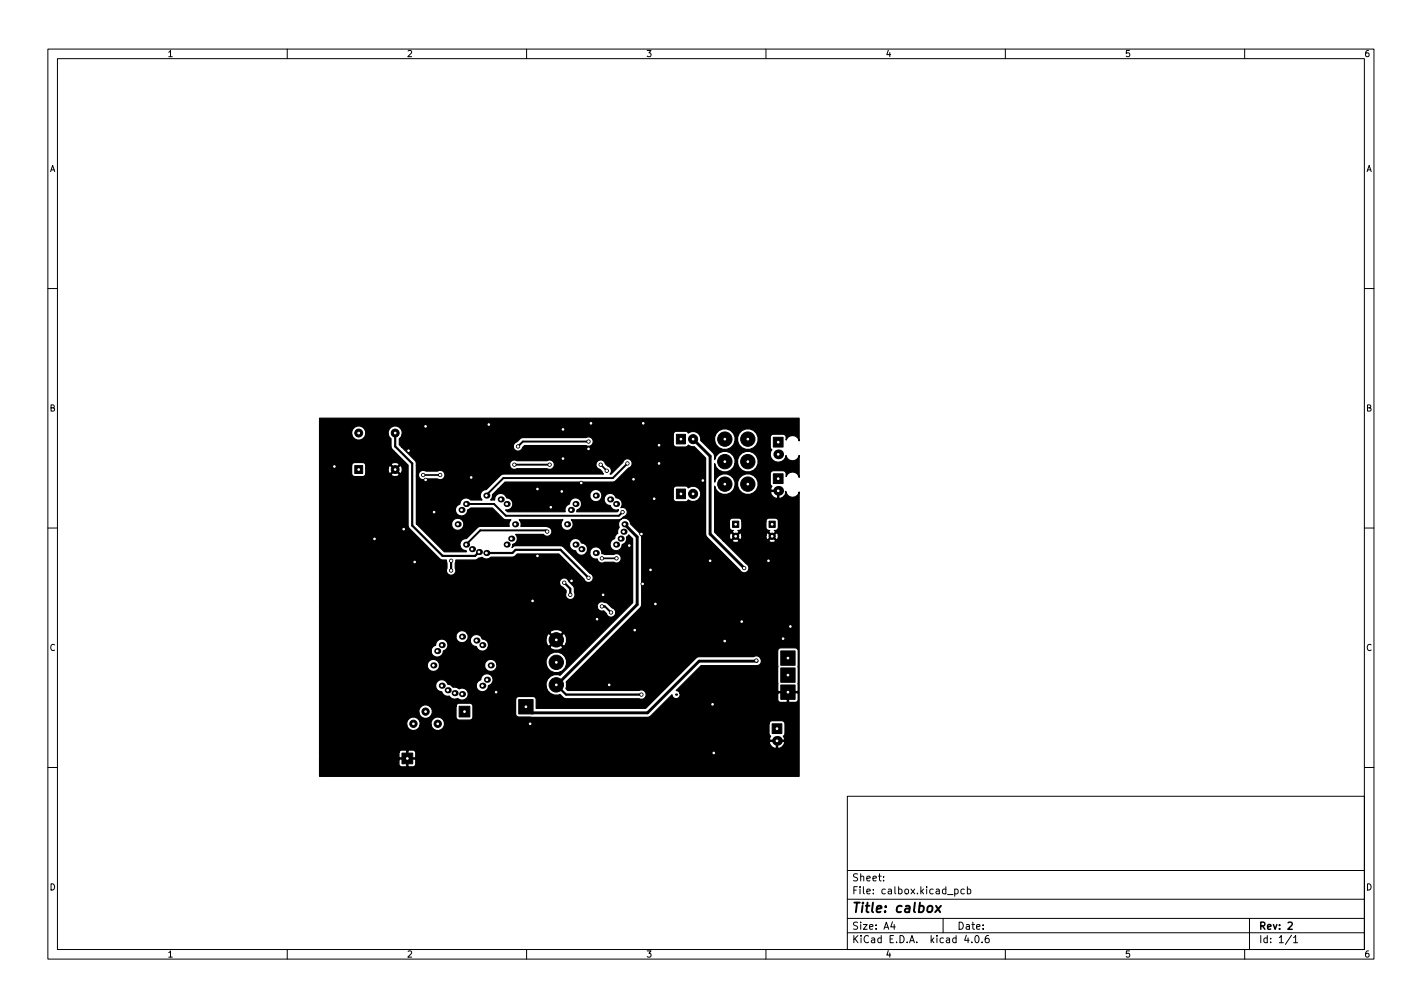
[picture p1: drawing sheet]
<svg xmlns="http://www.w3.org/2000/svg" width="297mm" height="210mm" viewBox="0 0 297 210" stroke-linecap="round" stroke-linejoin="round" font-family="sans-serif">
<defs><g id="words">
<text font-size="2.8" x="178" y="190.6">Title: calbox</text>
<g font-size="2.1">
<text x="178" y="184">Sheet:</text>
<text x="178" y="186.7">File: calbox.kicad_pcb</text>
<text x="178" y="196.9">KiCad E.D.A. kicad 4.0.6</text>
<text x="178" y="194.1">Size: A4</text>
<text x="200" y="194.1">Date:</text>
<text x="263" y="194.1">Rev: 2</text>
<text x="263" y="196.9">Id: 1/1</text>
</g>
<g font-size="1.8">
<text x="35" y="11.9">1</text>
<text x="85" y="11.9">2</text>
<text x="135" y="11.9">3</text>
<text x="185" y="11.9">4</text>
<text x="235" y="11.9">5</text>
<text x="285" y="11.9">6</text>
<text x="10.3" y="35.9">A</text>
<text x="285.3" y="35.9">A</text>
<text x="10.3" y="85.9">B</text>
<text x="285.3" y="85.9">B</text>
<text x="10.3" y="135.9">C</text>
<text x="285.3" y="135.9">C</text>
<text x="10.3" y="185.9">D</text>
<text x="285.3" y="185.9">D</text>
<text x="35" y="199.9">1</text>
<text x="85" y="199.9">2</text>
<text x="135" y="199.9">3</text>
<text x="185" y="199.9">4</text>
<text x="235" y="199.9">5</text>
<text x="285" y="199.9">6</text>
</g>
</g></defs>
<g fill="none" stroke="#000" stroke-width=".21">
<path d="M10 10.2h277v190.1h-277zM12 12.2h273v186.1h-273zM60 10.2v2M110 10.2v2M160 10.2v2M210 10.2v2M260 10.2v2M10 60.2h2M285 60.2h2M10 110.2h2M285 110.2h2M10 160.2h2"/>
<path d="M177 166.3h108v32h-108zM285 160.2h2M60 198.3v2M110 198.3v2M160 198.3v2M177 194.8h108M177 191.8h108M177 187.8h108M177 181.8h108M184.6 183.8v.1M184.6 183v.1M186.4 192.5l-.3 1h.9"/>
<path d="M186.8 193v1M197 191.8v3M199.4 185.7l.5-.1 .2 .3-.1 .7h-.6M199.4 185.6v1.5M201.4 185.7l-.4-.1-.3 .3 .2 .7h.5M201.9 195.3l-.4 1h.9M202.1 185.7l.4-.1 .3 .3-.2 .7h-.5M202.1 185.1v1.5M203 196.7v.1M203.9 195.4l.1-.1a.8 .8 0 0 1 .5 .8 .8 .8 0 0 1-.5 .7 1 1 0 0 1-.1-1.4zM205.1 196.7v.1M206.5 195.3l-.4 .1a1.01 1.01 0 0 0 0 1.4l.5-.1v-.5l-.2-.3-.5 .1-.1 .2"/>
<path d="M210 198.3v2M260 198.3v2M261 191.8v6.5M269.8 195.3l-1.3 1.9M270.2 195.8l.4-.5v1.5M270.2 196.8h.9"/>
</g>
<path d="M269.1 192.7l.5-.2 .3 .5-.9 1h.9" fill="none" stroke="#000" stroke-width=".3"/>
<path d="M195.5 189.1l.9 1.4M196.6 189.1l-1.3 1.4" fill="none" stroke="#000" stroke-width=".4"/>
<g fill="#000" stroke="#000" stroke-width=".21">
<path d="M74.1 97.2h1.7v1.7h-1.7zM141.3 90.7h1.9v2h-1.9zM161.5 91.3h2.1v2h-2.1zM141.3 102.1h1.9v2h-1.9zM153 108.8h1.3v1.3h-1.3zM160.6 108.8h1.3v1.3h-1.3zM161.5 98.9h2.1v2.1h-2.1zM163.1 135.9h3v3h-3zM84 157.2h2.2v2.3h-2.2zM95.9 147.5h2.2v2.2h-2.2zM108.4 146.1h3v3h-3zM161.3 151.1h2v2.1h-2z"/>
<path d="M163.1 139.5h3v3h-3zM163.1 143h3v3h-3z"/>
<circle cx="69.8" cy="97.4" r=".34"/>
<circle cx="74.9" cy="90.4" r=".83"/>
<circle cx="82.5" cy="98" r=".83"/>
<circle cx="82.5" cy="90.4" r=".83"/>
<circle cx="85.3" cy="94.1" r=".34"/>
<circle cx="88.4" cy="99.2" r=".34"/>
<circle cx="88.9" cy="89" r=".34"/>
<circle cx="91.9" cy="99.2" r=".34"/>
<circle cx="98.4" cy="99.7" r=".34"/>
<circle cx="102.1" cy="88.6" r=".34"/>
<circle cx="107.4" cy="97" r=".34"/>
<circle cx="108.2" cy="93.2" r=".34"/>
<circle cx="114.8" cy="97" r=".34"/>
<circle cx="117.6" cy="89.7" r=".34"/>
<circle cx="117.6" cy="95.8" r=".34"/>
<circle cx="122.9" cy="93.7" r=".34"/>
<circle cx="122.9" cy="92.2" r=".34"/>
<circle cx="123.4" cy="88.4" r=".34"/>
<circle cx="125.5" cy="97" r=".34"/>
<circle cx="126.7" cy="98.3" r=".34"/>
<circle cx="131.1" cy="96.8" r=".34"/>
<circle cx="134.4" cy="88.4" r=".34"/>
<circle cx="137.7" cy="96.8" r=".34"/>
<circle cx="137.7" cy="93" r=".34"/>
<circle cx="144.8" cy="91.7" r=".95"/>
<circle cx="151.4" cy="91.7" r="1.5"/>
<circle cx="151.4" cy="96.4" r="1.5"/>
<circle cx="156.2" cy="96.4" r="1.5"/>
<circle cx="156.2" cy="91.7" r="1.5"/>
<circle cx="78.2" cy="112.5" r=".34"/>
<circle cx="84.3" cy="110.5" r=".34"/>
<circle cx="86.6" cy="117.3" r=".34"/>
<circle cx="88.9" cy="100.2" r=".34"/>
<circle cx="90.7" cy="106.9" r=".34"/>
<circle cx="94.2" cy="117.1" r=".34"/>
<circle cx="94.2" cy="119.1" r=".34"/>
<circle cx="112.3" cy="116.1" r=".34"/>
<circle cx="112.3" cy="102.1" r=".34"/>
<circle cx="114.3" cy="111" r=".34"/>
<circle cx="115.1" cy="105.9" r=".34"/>
<circle cx="117.3" cy="102.6" r=".34"/>
<circle cx="121.4" cy="100.8" r=".34"/>
<circle cx="125.7" cy="116.6" r=".34"/>
<circle cx="128.8" cy="116.6" r=".34"/>
<circle cx="130" cy="106.9" r=".34"/>
<circle cx="131.4" cy="113.9" r=".34"/>
<circle cx="132.3" cy="100.1" r=".34"/>
<circle cx="134" cy="111.5" r=".34"/>
<circle cx="135.9" cy="119" r=".34"/>
<circle cx="136.7" cy="104.1" r=".34"/>
<circle cx="144.8" cy="103.1" r=".95"/>
<circle cx="146.8" cy="100.3" r=".34"/>
<circle cx="148.3" cy="117.1" r=".34"/>
<circle cx="151.4" cy="101.1" r="1.5"/>
<circle cx="153.7" cy="112" r=".65"/>
<circle cx="155.4" cy="118.6" r=".34"/>
<circle cx="156.2" cy="101.1" r="1.5"/>
<circle cx="160.5" cy="117.1" r=".34"/>
<circle cx="161.3" cy="112" r=".65"/>
<circle cx="111.3" cy="125.5" r=".34"/>
<circle cx="116.2" cy="133.6" r="1.5"/>
<circle cx="116.2" cy="138.3" r="1.5"/>
<circle cx="117.9" cy="121.7" r=".34"/>
<circle cx="119.1" cy="124.2" r=".34"/>
<circle cx="119.4" cy="121.3" r=".34"/>
<circle cx="122.9" cy="120.6" r=".34"/>
<circle cx="124.7" cy="129.3" r=".34"/>
<circle cx="125.7" cy="126.6" r=".34"/>
<circle cx="126" cy="124.2" r=".34"/>
<circle cx="127.6" cy="127.9" r=".34"/>
<circle cx="132.6" cy="131.6" r=".34"/>
<circle cx="134.2" cy="121.9" r=".34"/>
<circle cx="136.9" cy="126.1" r=".34"/>
<circle cx="151.4" cy="133.9" r=".34"/>
<circle cx="154.9" cy="129.8" r=".34"/>
<circle cx="158" cy="137.9" r=".34"/>
<circle cx="163.6" cy="133.3" r=".34"/>
<circle cx="165.1" cy="130.8" r=".34"/>
<circle cx="86.4" cy="151.1" r=".76"/>
<circle cx="88.9" cy="148.6" r=".76"/>
<circle cx="91.4" cy="151.1" r=".76"/>
<circle cx="103.6" cy="144.5" r=".34"/>
<circle cx="110.7" cy="151.1" r=".34"/>
<circle cx="116.2" cy="143" r="1.5"/>
<circle cx="127.3" cy="143" r=".34"/>
<circle cx="134" cy="145" r=".34"/>
<circle cx="148.8" cy="147.1" r=".34"/>
<circle cx="149.1" cy="157.2" r=".34"/>
</g>
<g fill="#000">
<circle cx="162.6" cy="94.9" r="1.02"/>
<circle cx="95.6" cy="109.5" r=".63"/>
<circle cx="96.4" cy="106.5" r=".63"/>
<circle cx="97.4" cy="113.7" r=".63"/>
<circle cx="97.4" cy="105.2" r=".63"/>
<circle cx="98.6" cy="114.7" r=".63"/>
<circle cx="100" cy="115.3" r=".63"/>
<circle cx="101.6" cy="115.5" r=".63"/>
<circle cx="101.6" cy="103.5" r=".63"/>
<circle cx="104.6" cy="104.3" r=".63"/>
<circle cx="105.8" cy="105.2" r=".63"/>
<circle cx="105.8" cy="113.7" r=".63"/>
<circle cx="106.8" cy="112.5" r=".63"/>
<circle cx="107.6" cy="109.5" r=".63"/>
<circle cx="118.5" cy="109.5" r=".63"/>
<circle cx="119.3" cy="106.5" r=".63"/>
<circle cx="120.2" cy="105.2" r=".63"/>
<circle cx="120.2" cy="113.7" r=".63"/>
<circle cx="121.5" cy="114.7" r=".63"/>
<circle cx="124.5" cy="103.5" r=".63"/>
<circle cx="124.5" cy="115.5" r=".63"/>
<circle cx="127.5" cy="104.3" r=".63"/>
<circle cx="128.7" cy="105.2" r=".63"/>
<circle cx="128.7" cy="113.7" r=".63"/>
<circle cx="129.7" cy="112.5" r=".63"/>
<circle cx="130.3" cy="111" r=".63"/>
<circle cx="130.5" cy="109.5" r=".63"/>
<circle cx="162.6" cy="102.5" r="1.02"/>
<circle cx="90.5" cy="138.9" r=".63"/>
<circle cx="91.3" cy="135.9" r=".63"/>
<circle cx="92.3" cy="134.7" r=".63"/>
<circle cx="96.5" cy="132.9" r=".63"/>
<circle cx="99.5" cy="133.7" r=".63"/>
<circle cx="100.8" cy="134.7" r=".63"/>
<circle cx="102.5" cy="138.9" r=".63"/>
<circle cx="92.3" cy="143.2" r=".63"/>
<circle cx="93.5" cy="144.1" r=".63"/>
<circle cx="95" cy="144.7" r=".63"/>
<circle cx="96.5" cy="144.9" r=".63"/>
<circle cx="100.8" cy="143.2" r=".63"/>
<circle cx="101.7" cy="141.9" r=".63"/>
<circle cx="141.2" cy="145" r=".23"/>
<circle cx="162.3" cy="154.7" r="1.02"/>
</g>
<path d="M88.4 99.2h3.5M122.7 93.7h.2M125.5 97l1.2 1.3M125.7 116.6h3.1M125.7 126.6h.7" fill="none" stroke="#000" stroke-width=".36"/>
<path d="M82.5 90.4v2.8l3.6 3.6v12.9l6.4 6.4h6.7l.8-.8M94.2 117.1v2M101.6 115.5h5.4l.7-.7h9.4l5.8 5.8M117.9 121.7l1.2 1.2v1.3M116.2 143l2 2h15.7" fill="none" stroke="#000" stroke-width=".46"/>
<path d="M107.4 97h7.4M122.9 92.2h-13.7l-1 1M131.1 96.8l-3.1 3h-22.8l-3.6 3.7M97.4 105.2h5.8l2.5 2.5h23.6l.7-.8M114.3 111l-.3-.3h-13.7l-2.9 3M125.7 126.6h.7l1.2 1.3" fill="none" stroke="#000" stroke-width=".41"/>
<path d="M144.8 91.7l3.5 3.5v16.3l7.1 7.1M130.5 109.5l2.6 2.6v14.1l-16.9 16.8M158 137.9l.1 .1h-12.1l-10.7 10.8h-24.2l-1.2-1.2" fill="none" stroke="#000" stroke-width=".61"/>
<path d="M66.7 87.3h100.2v4.8a1.4 1.4 0 0 0-1.3-1.2 1.4 1.4 0 0 0-1.4 1v-.8l-.4-.4h-2.3a.65 .65 0 0 0-.6 .6v2l.3 .6a1.65 1.65 0 0 0 .7 2.5 1.65 1.65 0 0 0 2.3-1.3 1.4 1.4 0 0 0 1.4 1.1 1.4 1.4 0 0 0 1.3-1.1v4.6v-.3a1.42 1.42 0 0 0-1.4-.9 1.42 1.42 0 0 0-1.3 1v-.8l-.4-.4h-2.3a.65 .65 0 0 0-.6 .6v2.1l.3 .5-.2 .6 .1 .3 1.6-.1v1.7l.2 .1a1.24 1.24 0 0 0 1.1-1.5h.2v.4a1.42 1.42 0 0 0 1.5 .8 1.42 1.42 0 0 0 1.2-1.1v59.4h-100.2v-3.5h16.6v1l.3 .4 1.2 .1 .2-.1v-1.5h.2v1.5l.2 .1h.9l.5-.5v-1l-.1-.1h-3.2l-.2 .1h-16.6v-1.5h16.6v1l.2 .1h1.5v-1.4h.2v1.4h1.5l.1-.1v-1l-.2-.4a1.85 1.85 0 0 0-1.6 .1l-.2-.2h-1l-.5 .5h-16.6v-2h94a1.28 1.28 0 0 0 1.5 1.1v-1.4h.2v1.4l.3 .1a1.24 1.24 0 0 0 1.1-1.5h-3l-.1 .3h-94v-3.7h18.3l.2 .5a1.42 1.42 0 0 0 1.4 .6 1.42 1.42 0 0 0 1.2-1.1h2.2l.3 .5a1.41 1.41 0 0 0 1.5 .6 1.41 1.41 0 0 0 1-1.4h67.8v2.1l.4 .5-.3 .6 .1 .3h3l.1-.3-.3-.6 .4-.5v-2.1a.65 .65 0 0 0-.7-.6h-2.2l-.5 .6h-67.8a1.41 1.41 0 0 0-1.5-1.4 1.41 1.41 0 0 0-1.3 1.7h-2.2v-.6a1.42 1.42 0 0 0-1.7-1.1 1.42 1.42 0 0 0-1.1 1.7h-18.3v-2.5h20.8l.2 .5a1.42 1.42 0 0 0 2.2 .2 1.42 1.42 0 0 0-.1-2.1h5.5v2.2a.65 .65 0 0 0 .6 .6h2.2l.5-.1 .2-.5v-2.2a.65 .65 0 0 0-.7-.7l-2.4 .1-.4 .6h-5.5a1.41 1.41 0 0 0-1.7-.1 1.41 1.41 0 0 0-.6 1.5h-20.8v-5.7h24.3l.1 .5a1.27 1.27 0 0 0 1.2 .7 1.22 1.22 0 0 0 1.6 .9 1.27 1.27 0 0 0 1.7 .5 1.31 1.31 0 0 0 1.5 .3h10.6v3a.65 .65 0 0 0 .7 .6l26.9 .1 .6-.3 4.5-4.4a.85 .85 0 0 0 .9 .8 .85 .85 0 0 0 .7-1.1h20.5v1.3l.2 .5 1.6 .1 .2-.2v-1.9h.2v1.9l.2 .2h1.3l.5-.6v-1.3l-.1-.2h-4l-.1 .2h-20.5a.81 .81 0 0 0-.7-.6l5.1-5.2h11.7a1.02 1.02 0 0 0 .8-1.4 1.02 1.02 0 0 0-1.5-.5l-11.7 .1-10.8 10.7h-22.9v-1.8a.65 .65 0 0 0-.6-.7h-3l-.5 .2-.2 .5h-10.6a1.27 1.27 0 0 0 .6-1.8 1.27 1.27 0 0 0-1.8-.5 1.21 1.21 0 0 0-1.3-.3l-.2-.3h5.1l.1 .5a1.29 1.29 0 0 0 1.3 .7 1.29 1.29 0 0 0 1.1-1h12.1l.3 .8a2.07 2.07 0 0 0 2.6 .8l.6 .6 .6 .3h15.3a.99 .99 0 0 0 1.5-.9 .99 .99 0 0 0-1.5-.8h-14.9l-.4-.4 .1-.4v-1l6.4-6.5h37.7l.1 8.3 .1 .2h4l.1-.2v-8.3a.65 .65 0 0 0-.6-.6h-3l-.5 .1-.2 .5h-37.7l9.3-9.3v-14.5l-.2-.7-2.1-2-.1-.4a1.28 1.28 0 0 0-1.7-.7 1.28 1.28 0 0 0-.5 1.8 1.21 1.21 0 0 0-.4 1.3 1.22 1.22 0 0 0-.6 1.1 1.28 1.28 0 0 0-1 1.4 1.28 1.28 0 0 0 1.4 1.1 1.28 1.28 0 0 0 1.2-1.3 1.22 1.22 0 0 0 .9-1.6l.4-.4 .9 .8v13.3l-15.2 15.2-.4-.1a2.18 2.18 0 0 0-2.5 2.5h-12.1l.1-.2a1.29 1.29 0 0 0 .9-1.5 1.29 1.29 0 0 0-1.4-1.1 1.29 1.29 0 0 0-1.2 1.4 1.21 1.21 0 0 0-.9 1.2h-5.1l-.9-.3a1.29 1.29 0 0 0-1.4-1 1.29 1.29 0 0 0-1.1 1.3h-24.3v-4.3h22.5l.1 .5a1.3 1.3 0 0 0 1.5 .8 1.3 1.3 0 0 0 1-1.3h9.4l.1 .5a1.28 1.28 0 0 0 1.6 .8 1.28 1.28 0 0 0 .9-1.5h10.3l.3 .8a2.18 2.18 0 0 0 3.6 0 2.18 2.18 0 0 0-1.4-3.3 2.18 2.18 0 0 0-2.5 2.5h-10.3l-.1-.3a1.3 1.3 0 0 0-1.4-.7 1.3 1.3 0 0 0-1.1 1.2h-9.4l-.1-.5a1.3 1.3 0 0 0-1.4-.7 1.3 1.3 0 0 0-1.1 1.2h-22.5v-3h23.3l.1 .5a1.3 1.3 0 0 0 1.5 .8 1.3 1.3 0 0 0 1-1.3 1.27 1.27 0 0 0 .9-1.5 1.27 1.27 0 0 0-1.4-1 1.27 1.27 0 0 0-1.1 1.3 1.21 1.21 0 0 0-1 1.2h-23.3v-3h28.5l.1 .5a1.29 1.29 0 0 0 2.2 .3h.7l.1 .5a1.27 1.27 0 0 0 1.2 .8 1.28 1.28 0 0 0 1.2 1 1.28 1.28 0 0 0 1.3-.9h12.9l.1 .3a1.78 1.78 0 0 0 2.5-.3l-1.3-1.3-1.3 1.3h-12.9l.1-.4a1.27 1.27 0 0 0-1.4-1.3v-.2h13.4v.9l.3 .7 .3 .1 1.3-1.3h.4l1.3 1.3 .3-.1a1.78 1.78 0 0 0-.3-2.5l-1.3 1.3h-.4l-1.3-1.3-.3 .1-.3 .8h-13.4a1.29 1.29 0 0 0-1.5-.7 1.29 1.29 0 0 0-1 1.2h-.7l.3-.8-.3-.8h17.4l1.3 1.3 1.3-1.3a1.66 1.66 0 0 0-2.6 0l-17.5-.1a1.31 1.31 0 0 0-1.4-.2 1.31 1.31 0 0 0-.8 1.1h-28.5v-6.1h58.1l.1 .4a.95 .95 0 0 0 1.2 .3l.7 .9a1 1 0 0 0 1.7 0 1 1 0 0 0-.6-1.5l-.9-.9-.7-.2a.99 .99 0 0 0-1.1 0 .99 .99 0 0 0-.4 1h-58.1v-4.9h50.2l.1 .3 1.3 1.1v.4a.99 .99 0 0 0 .8 1.5 .99 .99 0 0 0 .9-1.5 1.51 1.51 0 0 0-.3-1.4l-1-1.2a1 1 0 0 0-1.2-.4 1 1 0 0 0-.6 1.2h-50.2v-24.7h6.8v1.7a.65 .65 0 0 0 .6 .6h1.9l.4-.4h5.3a1 1 0 0 0 1.7 0l-.9-.9-.8 .9h-5.3v-1.3h4.7l.2 1 .2 .1 .9-.9h.3l.9 .9a1 1 0 0 0 0-1.7l-.9 .8h-.3l-.9-.8-.2 .1-.2 .5h-4.7v-.8h5.3l.8 .9 .9-.9-.1-.2a1.08 1.08 0 0 0-1.6 .2h-5.3l-.2-.2-.4-.2h-1.7a.65 .65 0 0 0-.6 .6h-6.8v-6.5h6.8l.2 .5a1.49 1.49 0 0 0 1.5 .7 1.49 1.49 0 0 0 1.2-1.2h4.7l.2 .5 .4 .4 .1 1.9 3.4 3.6 .1 13 6.5 6.6 .7 .2h.8l.1 1.8a.99 .99 0 0 0 .8 1.4 .99 .99 0 0 0 .9-1.5l.1-1.7h4l1.5-.5a1.32 1.32 0 0 0 1.8-.1h4.5h.4l.7-.6h8.6l5.3 5.2a.99 .99 0 0 0 1.6 .4 .99 .99 0 0 0-.4-1.6l-5.8-5.7-9.7-.1-.8 .4 .2-.6h11.9a1.26 1.26 0 0 0 1.3 1.3 1.23 1.23 0 0 0 .9 .9 1.23 1.23 0 0 0 1.3-.5l.7 .1a1.24 1.24 0 0 0 1.6 1.2 .98 .98 0 0 0 1.5 .7h1.9a1 1 0 0 0 1.6-.8 1 1 0 0 0-1.6-.8h-1.9l-.6-.2a1.26 1.26 0 0 0-1.2-1.4 1.26 1.26 0 0 0-1.3 1.2h-.7l.1-.2a1.29 1.29 0 0 0-1.2-1.8 1.26 1.26 0 0 0-1.3-1 1.26 1.26 0 0 0-1.1 1.3h-11.9a1.24 1.24 0 0 0 .6-2.1h5.8l.2 .2a1.01 1.01 0 0 0 1.5-.5 1.01 1.01 0 0 0-.8-1.3l-5.6-.1a1.2 1.2 0 0 0-.3-1.4h9.1a1.29 1.29 0 0 0 0 1.9 1.29 1.29 0 0 0 1.8 0 1.29 1.29 0 0 0-.1-1.9h10h.3l.7-.6a.99 .99 0 0 0 .7-1.3 .99 .99 0 0 0-1.3-.6 1.27 1.27 0 0 0 .1-1.3 1.27 1.27 0 0 0-1.1-.8 1.27 1.27 0 0 0-1.5-.9 1.27 1.27 0 0 0-1 1.4 1.27 1.27 0 0 0 1.3 1.2 1.23 1.23 0 0 0 1.7 .8l-.3 .5h-8.4v-.4a1.28 1.28 0 0 0 1-1.4 1.28 1.28 0 0 0-1.4-1.1 1.28 1.28 0 0 0-1.1 1.2 1.23 1.23 0 0 0-.9 1.7h-12.1l-.4-.4a1.26 1.26 0 0 0 1.5-1.2 1.26 1.26 0 0 0-1.3-1.3l-.2-.6 17.6 .1a1.27 1.27 0 0 0 1.8 1.1 1.27 1.27 0 0 0 .3-2.1 1.27 1.27 0 0 0-2 .5l-.1 .4h-17.6a1.28 1.28 0 0 0-1.5-.3 1.28 1.28 0 0 0-.8 1.3h-.8l.3-.4 .1-.7 1.1-1.2h36.6v2l.2 .5 .5 .2h1.9l.6-.4a1.6 1.6 0 0 0 2.2-.2 1.6 1.6 0 0 0 0-2.2 1.6 1.6 0 0 0-2.2-.1l-.6-.4h-1.9a.65 .65 0 0 0-.7 .6h-36.6l1.5-1.4h22.5l.6-.3 2.7-2.7a.99 .99 0 0 0 .5-1.6 .99 .99 0 0 0-1.7 .5l-2.4 2.4h-.3a.97 .97 0 0 0 .3-1 .97 .97 0 0 0-.8-.7l-.4-.5a1 1 0 0 0-1.7-.5 1 1 0 0 0 .5 1.7l.7 1h-20.8l-.6 .2-3 3a1.27 1.27 0 0 0-1.2 .8 1.27 1.27 0 0 0 .3 1.4l-2.4-.1a1.29 1.29 0 0 0-1.4-.2 1.29 1.29 0 0 0-.8 1.2 1.27 1.27 0 0 0-.9 1.4 1.27 1.27 0 0 0 1.4 1 1.27 1.27 0 0 0 1.1-1.3l.6-.3h4.6l2.4 2.4h1.4a1.2 1.2 0 0 0-.3 1.4l-6.4 .1-2.6 2.4a1.27 1.27 0 0 0-1.3 1.3 1.27 1.27 0 0 0 1.3 1.3v.2h-4.6l-5.7-5.7h7.2l.1 .5a1.29 1.29 0 0 0 2.1 .4 1.29 1.29 0 0 0-.4-2.1 1.29 1.29 0 0 0-1.8 1.2l-7.3-.1v-10h.4a.99 .99 0 0 0 1.6 .6h2.4a1 1 0 0 0 1.5-.8 1 1 0 0 0-1.5-.8h-2.5a1 1 0 0 0-1.1 0 1 1 0 0 0-.4 1h-.4v-2.2h19.5l.1 .4a.99 .99 0 0 0 1.4 .3h6.3l.3 .1a1 1 0 0 0 1.2-1.2 1 1 0 0 0-1.5-.6h-6.3l-.4-.2a1 1 0 0 0-1.1 1.2h-19.5l-.1-.8-.2-.2-2.7-2.8h23.2a.99 .99 0 0 0 1 .8 .99 .99 0 0 0 1-.8l.4-.4h12.8a.99 .99 0 0 0 1.5-.8 .99 .99 0 0 0-1.5-.8h-13.2l-.6 .2-.6 .6a.99 .99 0 0 0-.8 1.2h-23.2l-.6-.5v-1.3l.4-.4 .2-.5h56.6v2a.65 .65 0 0 0 .7 .6h1.9l.6-.4 .7 .4h.5l2.4 2.3 .1 16.3 7.1 7.3a.99 .99 0 0 0 1.6 .1 .99 .99 0 0 0-.3-1.6l-4.9-4.8h2a.95 .95 0 0 0 1.3 .2l.1-.2h6.2a.95 .95 0 0 0 1.4 .2v-.2l-.7-.8-.7 .8h-6.2l-.7-.8-.7 .8h-2l-1-1.1h2.4l.1 .8 .3 .1 .7-.7h.3l.8 .7 .2-.1 .1-.8h5.1l.2 .8 .2 .1 .7-.7h.4l.7 .7 .2-.1a.9 .9 0 0 0-.2-1.4l-.7 .8h-.4l-.7-.8-.2 .1-.2 .5h-5.1l-.1-.5-.2-.1-.8 .8h-.3l-.7-.8-.3 .1-.1 .5h-2.4l-.7-.7v-2.3h3.1v1.6l.4 .3 .4 .1-.2 .3 .7 .7 .7-.7-.1-.3h-.2l.5-.1 .3-.3 .1-1.6h5v1.3a.67 .67 0 0 0 .8 .7l-.2 .3 .7 .7 .7-.7v-.3h-.3l.5-.1 .3-.3 .1-1.6a.65 .65 0 0 0-.7-.6h-1.5l-.4 .6h-5a.65 .65 0 0 0-.7-.6h-1.5l-.4 .6h-3.1v-7.3l.3 .8a2.18 2.18 0 0 0 2.2 .9 2.18 2.18 0 0 0 1.7-1.7h.6l.3 .8a2.16 2.16 0 0 0 3 .6h3.6l.6 .9 .6 .3 .2-.1v-1.4h-1.3l-.1 .3h-3.6l.6-.6a2.18 2.18 0 0 0-1.4-3.3 2.18 2.18 0 0 0-2.5 2.5h-.6v-.8a2.18 2.18 0 0 0-2.1-1.8 2.18 2.18 0 0 0-2.1 1.8v-3.9l.3 .8a2.18 2.18 0 0 0 2.2 .9 2.18 2.18 0 0 0 1.7-1.7h.6l.3 .8a2.18 2.18 0 0 0 3.6 0 2.18 2.18 0 0 0-1.4-3.3 2.18 2.18 0 0 0-2.5 2.5h-.6v-.8a2.18 2.18 0 0 0-2.1-1.8 2.18 2.18 0 0 0-2.1 1.8l-.1-1.1-.2-.3-2.5-2.5h2.8l.3 .8a2.18 2.18 0 0 0 2.2 .9 2.18 2.18 0 0 0 1.7-1.7h.6l.3 .8a2.18 2.18 0 0 0 3.6 0 2.18 2.18 0 0 0-1.4-3.3 2.18 2.18 0 0 0-2.5 2.5h-.6v-.8a2.18 2.18 0 0 0-2.5-1.7 2.18 2.18 0 0 0-1.7 2.5h-2.8l-.1-.2a1.59 1.59 0 0 0-.8-1.6 1.59 1.59 0 0 0-1.8 .1l-.6-.4h-1.9a.65 .65 0 0 0-.7 .7h-56.6v-.6a1.49 1.49 0 0 0-1.7-1.1 1.49 1.49 0 0 0-1.2 1.7h-4.7v-.6a1.49 1.49 0 0 0-1.8-1.1 1.49 1.49 0 0 0-1.1 1.7h-6.8z" fill="#000" stroke="#000" stroke-width=".25"/>
<g fill="#fff" stroke="#fff" stroke-width=".21">
<circle cx="125.7" cy="116.6" r=".17"/>
<circle cx="128.8" cy="116.6" r=".17"/>
<circle cx="134.2" cy="121.9" r=".17"/>
<circle cx="136.9" cy="126.1" r=".17"/>
<circle cx="110.7" cy="151.1" r=".17"/>
<circle cx="127.3" cy="143" r=".17"/>
<circle cx="111.3" cy="125.5" r=".17"/>
<circle cx="136.7" cy="104.1" r=".17"/>
<circle cx="134.4" cy="88.4" r=".17"/>
<circle cx="123.4" cy="88.4" r=".17"/>
<circle cx="134" cy="111.5" r=".17"/>
<circle cx="131.4" cy="113.9" r=".17"/>
<circle cx="137.7" cy="96.8" r=".17"/>
<circle cx="137.7" cy="93" r=".17"/>
<circle cx="132.3" cy="100.1" r=".17"/>
<circle cx="122.9" cy="93.7" r=".17"/>
<circle cx="121.4" cy="100.8" r=".17"/>
<circle cx="135.9" cy="119" r=".17"/>
<circle cx="102.1" cy="88.6" r=".17"/>
<circle cx="112.3" cy="116.1" r=".17"/>
<circle cx="126" cy="124.2" r=".17"/>
<circle cx="86.6" cy="117.3" r=".17"/>
<circle cx="84.3" cy="110.5" r=".17"/>
<circle cx="117.6" cy="95.8" r=".17"/>
<circle cx="117.6" cy="89.7" r=".17"/>
<circle cx="112.3" cy="102.1" r=".17"/>
<circle cx="117.3" cy="102.6" r=".17"/>
<circle cx="115.1" cy="105.9" r=".17"/>
<circle cx="90.7" cy="106.9" r=".17"/>
<circle cx="98.4" cy="99.7" r=".17"/>
<circle cx="88.9" cy="100.2" r=".17"/>
<circle cx="88.9" cy="89" r=".17"/>
<circle cx="85.3" cy="94.1" r=".17"/>
<circle cx="119.4" cy="121.3" r=".17"/>
<circle cx="124.7" cy="129.3" r=".17"/>
<circle cx="132.6" cy="131.6" r=".17"/>
<circle cx="78.2" cy="112.5" r=".17"/>
<circle cx="146.8" cy="100.3" r=".17"/>
<circle cx="154.9" cy="129.8" r=".17"/>
<circle cx="151.4" cy="133.9" r=".17"/>
<circle cx="163.6" cy="133.3" r=".17"/>
<circle cx="165.1" cy="130.8" r=".17"/>
<circle cx="103.6" cy="144.5" r=".17"/>
<circle cx="149.1" cy="157.2" r=".17"/>
<circle cx="148.8" cy="147.1" r=".17"/>
<circle cx="160.5" cy="117.1" r=".17"/>
<circle cx="148.3" cy="117.1" r=".17"/>
<circle cx="69.8" cy="97.4" r=".17"/>
<circle cx="117.9" cy="121.7" r=".17"/>
<circle cx="119.1" cy="124.2" r=".17"/>
<circle cx="94.2" cy="117.1" r=".17"/>
<circle cx="94.2" cy="119.1" r=".17"/>
<circle cx="125.5" cy="97" r=".17"/>
<circle cx="126.7" cy="98.3" r=".17"/>
<circle cx="127.6" cy="127.9" r=".17"/>
<circle cx="125.7" cy="126.6" r=".17"/>
<circle cx="88.4" cy="99.2" r=".17"/>
<circle cx="91.9" cy="99.2" r=".17"/>
<circle cx="158" cy="137.9" r=".17"/>
<circle cx="155.4" cy="118.6" r=".17"/>
<circle cx="114.3" cy="111" r=".17"/>
<circle cx="107.4" cy="97" r=".17"/>
<circle cx="114.8" cy="97" r=".17"/>
<circle cx="108.2" cy="93.2" r=".17"/>
<circle cx="122.9" cy="92.2" r=".17"/>
<circle cx="130" cy="106.9" r=".17"/>
<circle cx="131.1" cy="96.8" r=".17"/>
<circle cx="122.9" cy="120.6" r=".17"/>
<circle cx="134" cy="145" r=".17"/>
<circle cx="91.4" cy="151.1" r=".17"/>
<circle cx="88.9" cy="148.6" r=".17"/>
<circle cx="86.4" cy="151.1" r=".17"/>
<circle cx="164.6" cy="141" r=".17"/>
<circle cx="164.6" cy="137.4" r=".17"/>
<circle cx="164.6" cy="144.5" r=".17"/>
<circle cx="109.9" cy="147.6" r=".17"/>
<circle cx="161.3" cy="112" r=".17"/>
<circle cx="161.3" cy="109.5" r=".17"/>
<circle cx="85.1" cy="158.4" r=".17"/>
<circle cx="97" cy="148.6" r=".17"/>
<circle cx="162.3" cy="152.1" r=".17"/>
<circle cx="162.3" cy="154.7" r=".17"/>
<circle cx="74.9" cy="98" r=".17"/>
<circle cx="74.9" cy="90.4" r=".17"/>
<circle cx="82.5" cy="90.4" r=".17"/>
<circle cx="82.5" cy="98" r=".17"/>
<circle cx="142.2" cy="103.1" r=".17"/>
<circle cx="144.8" cy="103.1" r=".17"/>
<circle cx="142.2" cy="91.7" r=".17"/>
<circle cx="144.8" cy="91.7" r=".17"/>
<circle cx="153.7" cy="112" r=".17"/>
<circle cx="153.7" cy="109.5" r=".17"/>
<circle cx="95" cy="144.7" r=".17"/>
<circle cx="93.5" cy="144.1" r=".17"/>
<circle cx="92.3" cy="143.2" r=".17"/>
<circle cx="90.5" cy="138.9" r=".17"/>
<circle cx="91.3" cy="135.9" r=".17"/>
<circle cx="92.3" cy="134.7" r=".17"/>
<circle cx="96.5" cy="132.9" r=".17"/>
<circle cx="99.5" cy="133.7" r=".17"/>
<circle cx="100.8" cy="134.7" r=".17"/>
<circle cx="102.5" cy="138.9" r=".17"/>
<circle cx="101.7" cy="141.9" r=".17"/>
<circle cx="100.8" cy="143.2" r=".17"/>
<circle cx="96.5" cy="144.9" r=".17"/>
<circle cx="100" cy="115.3" r=".17"/>
<circle cx="98.6" cy="114.7" r=".17"/>
<circle cx="97.4" cy="113.7" r=".17"/>
<circle cx="95.6" cy="109.5" r=".17"/>
<circle cx="96.4" cy="106.5" r=".17"/>
<circle cx="97.4" cy="105.2" r=".17"/>
<circle cx="101.6" cy="103.5" r=".17"/>
<circle cx="104.6" cy="104.3" r=".17"/>
<circle cx="105.8" cy="105.2" r=".17"/>
<circle cx="107.6" cy="109.5" r=".17"/>
<circle cx="106.8" cy="112.5" r=".17"/>
<circle cx="105.8" cy="113.7" r=".17"/>
<circle cx="101.6" cy="115.5" r=".17"/>
<circle cx="130.3" cy="111" r=".17"/>
<circle cx="129.7" cy="112.5" r=".17"/>
<circle cx="128.7" cy="113.7" r=".17"/>
<circle cx="124.5" cy="115.5" r=".17"/>
<circle cx="121.5" cy="114.7" r=".17"/>
<circle cx="120.2" cy="113.7" r=".17"/>
<circle cx="118.5" cy="109.5" r=".17"/>
<circle cx="119.3" cy="106.5" r=".17"/>
<circle cx="120.2" cy="105.2" r=".17"/>
<circle cx="124.5" cy="103.5" r=".17"/>
<circle cx="127.5" cy="104.3" r=".17"/>
<circle cx="128.7" cy="105.2" r=".17"/>
<circle cx="130.5" cy="109.5" r=".17"/>
<circle cx="151.4" cy="101.1" r=".17"/>
<circle cx="156.2" cy="101.1" r=".17"/>
<circle cx="151.4" cy="96.4" r=".17"/>
<circle cx="156.2" cy="96.4" r=".17"/>
<circle cx="151.4" cy="91.7" r=".17"/>
<circle cx="156.2" cy="91.7" r=".17"/>
<circle cx="116.2" cy="143" r=".17"/>
<circle cx="116.2" cy="138.3" r=".17"/>
<circle cx="116.2" cy="133.6" r=".17"/>
<circle cx="162.6" cy="92.3" r=".17"/>
<circle cx="162.6" cy="94.9" r=".17"/>
<circle cx="165.6" cy="92.3" r=".17"/>
<circle cx="165.6" cy="94.8" r=".17"/>
<circle cx="162.6" cy="99.9" r=".17"/>
<circle cx="162.6" cy="102.5" r=".17"/>
<circle cx="165.6" cy="99.9" r=".17"/>
<circle cx="165.6" cy="102.4" r=".17"/>
</g>
<use href="#words"/>
</svg>
